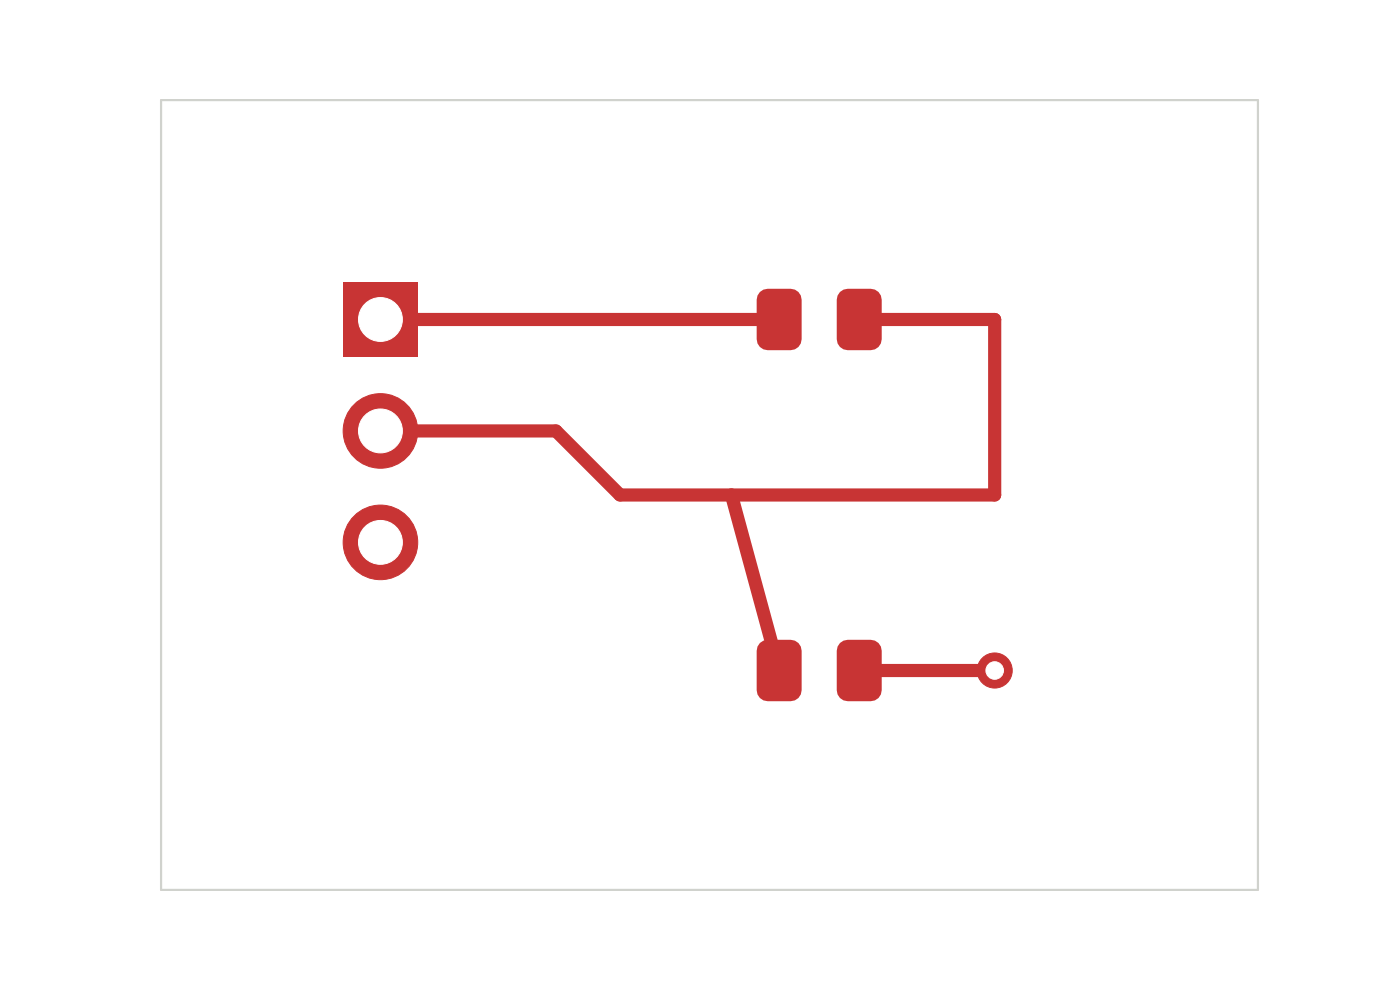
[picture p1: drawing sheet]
<svg xmlns="http://www.w3.org/2000/svg" width="297mm" height="210mm" viewBox="0 0 297 210" stroke-linecap="round" stroke-linejoin="round" font-family="sans-serif">
<path d="M72.8 59.9h15.8v15.8h-15.8z" fill="#c83434"/>
<g fill="#c83434" stroke="#c83434" stroke-width=".21">
<circle cx="80.7" cy="91.4" r="7.9"/>
<circle cx="80.7" cy="115.1" r="7.9"/>
</g>
<g fill="#c83434">
<path d="M161.2 136.4l.8-.5 .9-.2h4.8a2.33 2.33 0 0 1 2.4 2.3v8.4a2.33 2.33 0 0 1-2.4 2.4h-4.8a2.33 2.33 0 0 1-2.4-2.4v-8.4l.2-.8z"/>
<path d="M178.2 136.4l.7-.5 .9-.2h4.9a2.33 2.33 0 0 1 2.4 2.3v8.4a2.33 2.33 0 0 1-2.4 2.4h-4.9a2.33 2.33 0 0 1-2.3-2.4v-8.4l.2-.8z"/>
<path d="M161.2 61.9l.8-.5 .9-.1h4.8a2.33 2.33 0 0 1 2.4 2.3v8.4a2.33 2.33 0 0 1-2.4 2.3h-4.8a2.33 2.33 0 0 1-2.4-2.3v-8.4l.2-.9z"/>
<path d="M178.2 61.9l.7-.5 .9-.1h4.9a2.33 2.33 0 0 1 2.4 2.3v8.4a2.33 2.33 0 0 1-2.4 2.3h-4.9a2.33 2.33 0 0 1-2.3-2.3v-8.4l.2-.9z"/>
</g>
<circle cx="211" cy="142.2" r="3.7" fill="#c83434" stroke="#c83434" stroke-width=".21"/>
<path d="M80.7 67.8h84.6M182.3 67.8h28.7v37.2h-79.5l-13.6-13.6h-37.2M155.2 105l10.1 37.2M182.3 142.2h28.7" fill="none" stroke="#c83434" stroke-width="2.8"/>
<path d="M34.2 21.2h232.7v167.6h-232.7z" fill="none" stroke="#d0d2cd" stroke-width=".47"/>
<g fill="#fff" stroke="#fff" stroke-width=".21">
<circle cx="211" cy="142.2" r="1.86"/>
<circle cx="80.7" cy="67.8" r="4.7"/>
<circle cx="80.7" cy="91.4" r="4.7"/>
<circle cx="80.7" cy="115.1" r="4.7"/>
</g>
</svg>
